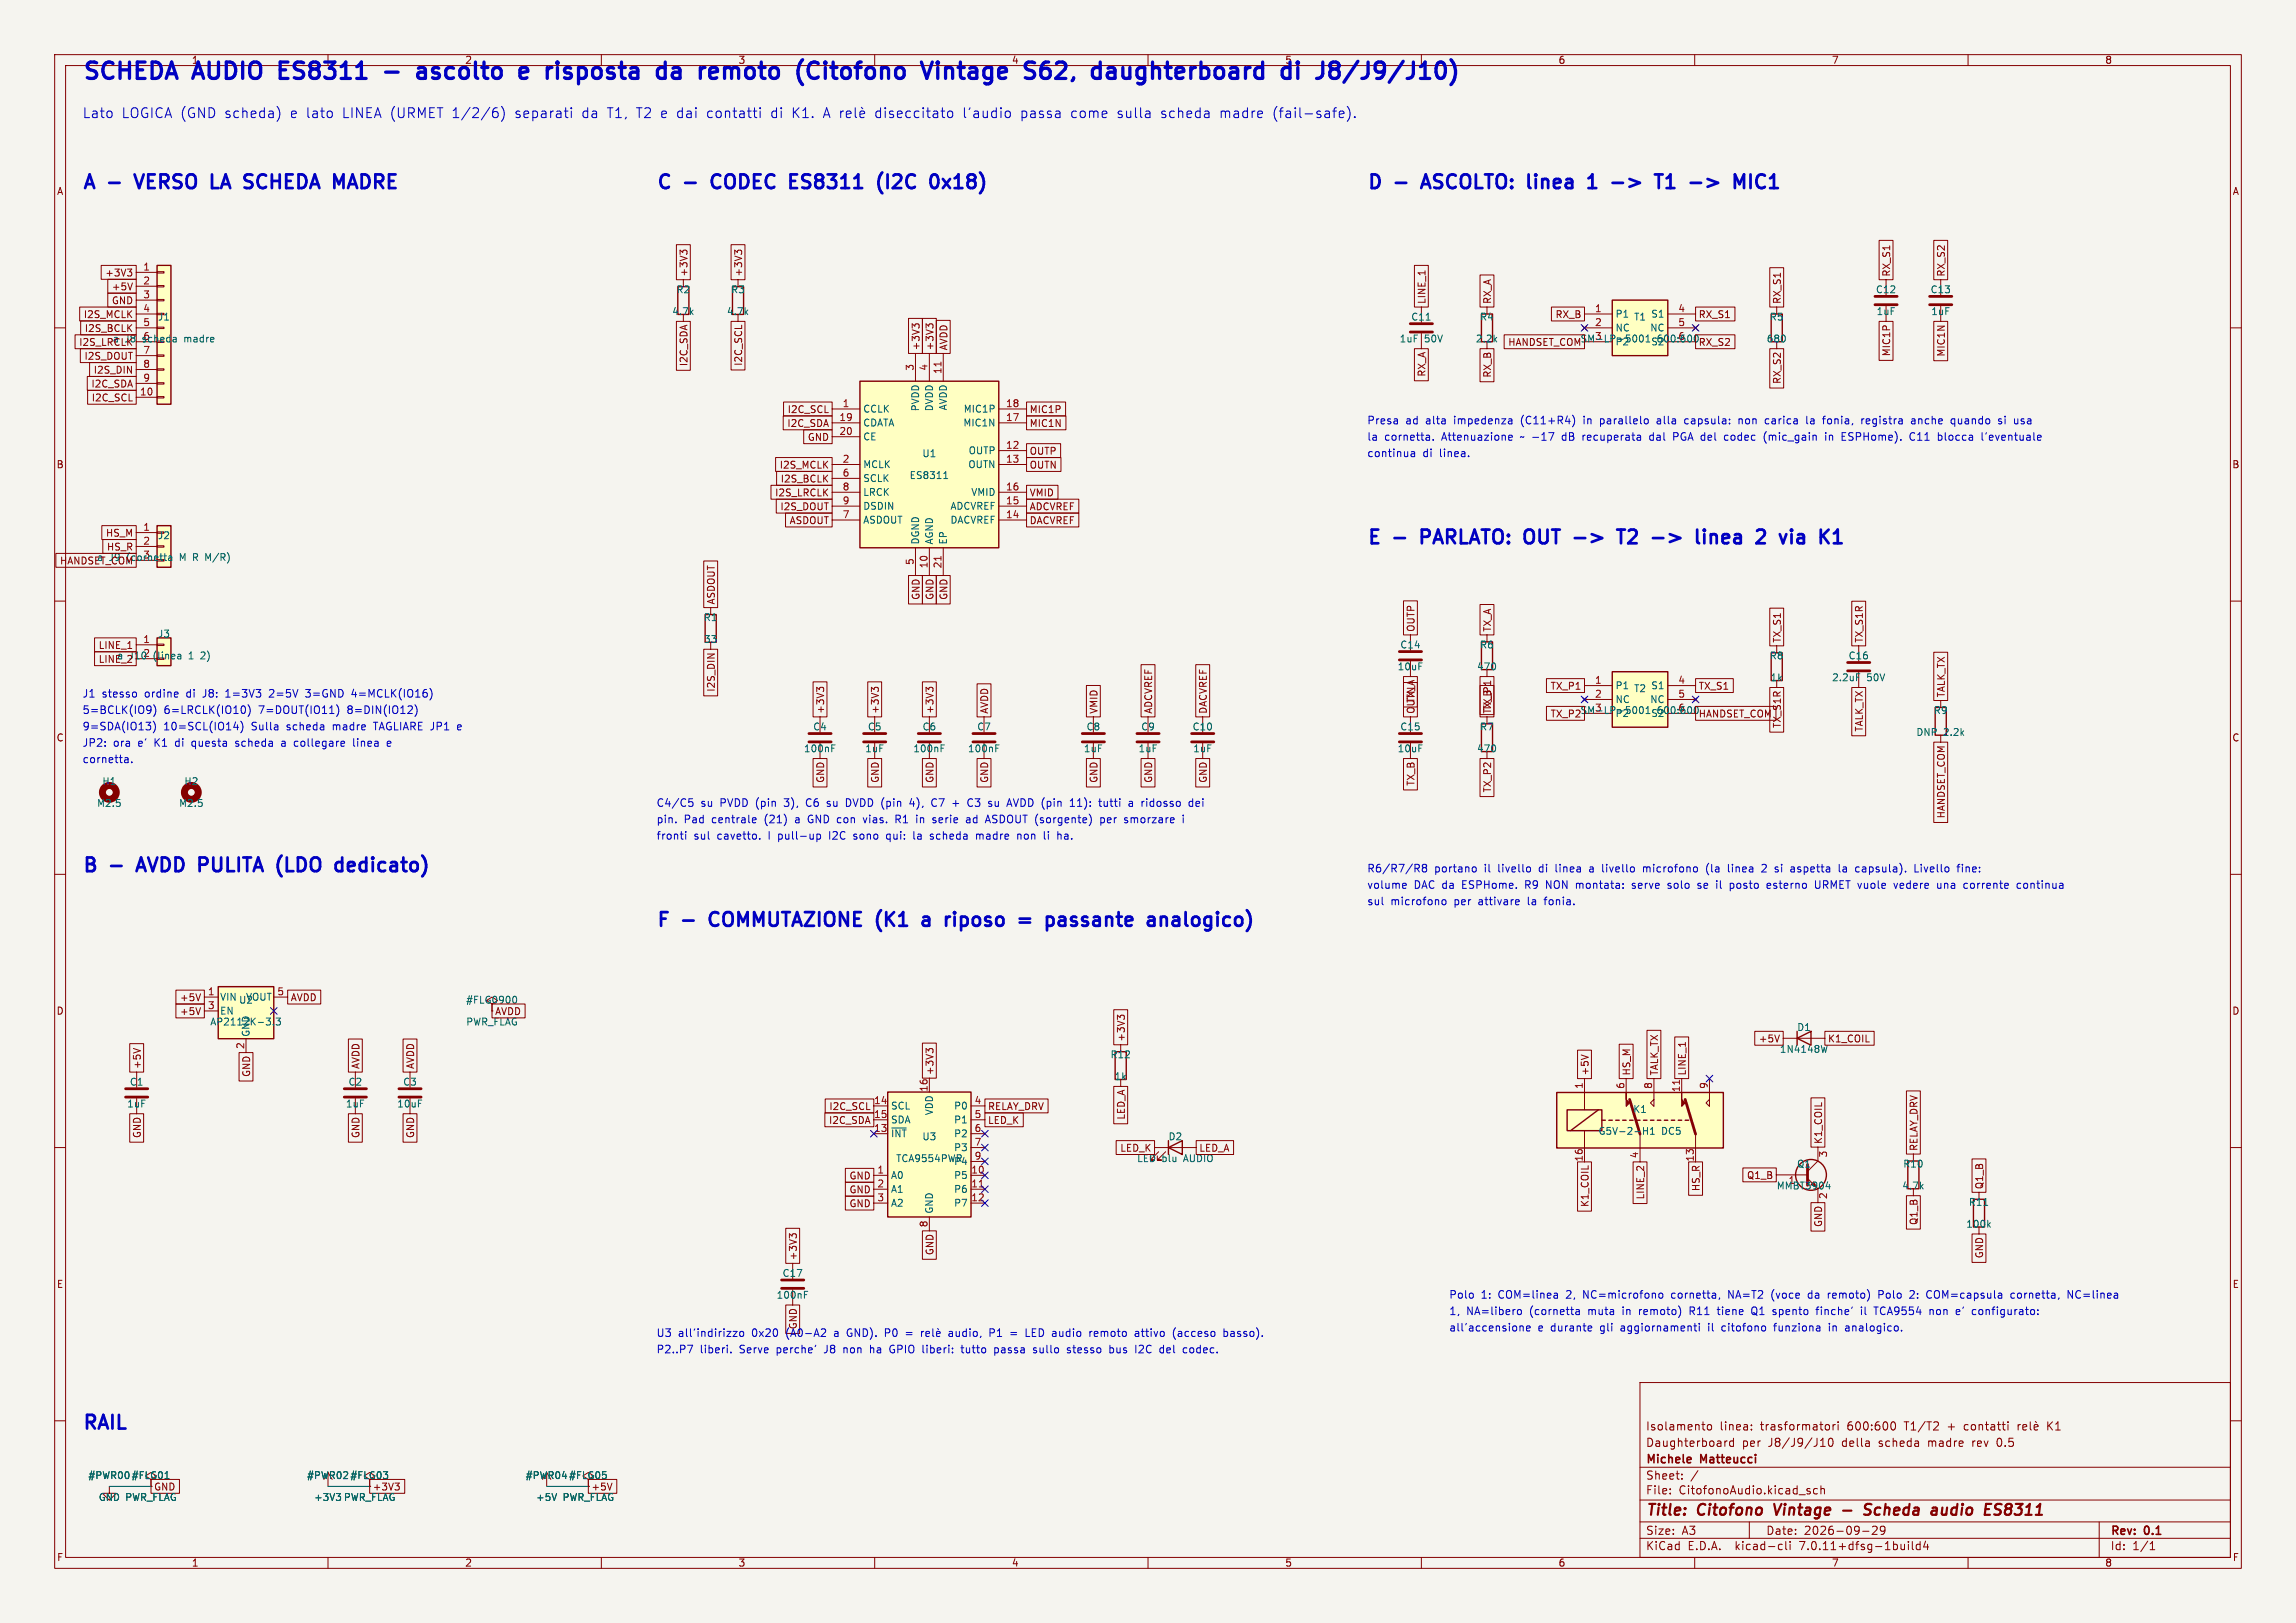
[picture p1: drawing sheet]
<svg xmlns="http://www.w3.org/2000/svg" width="420mm" height="297mm" viewBox="0 0 420 297" stroke-linecap="round" stroke-linejoin="round" font-family="sans-serif">
<defs><g id="words">
<g font-size="4.2" fill="#0000c2">
<text x="15" y="14.7">SCHEDA</text>
<text x="35.8" y="14.7">AUDIO</text>
<text x="52.5" y="14.7">ES8311</text>
<text x="80.2" y="14.7">ascolto</text>
<text x="100.1" y="14.7">e</text>
<text x="106.2" y="14.7">risposta</text>
<text x="127.7" y="14.7">da</text>
<text x="136.6" y="14.7">remoto</text>
<text x="155.7" y="14.7">(Citofono</text>
<text x="179.9" y="14.7">Vintage</text>
<text x="199.8" y="14.7">S62,</text>
<text x="213.3" y="14.7">daughterboard</text>
<text x="249.2" y="14.7">di</text>
<text x="256.8" y="14.7">J8/J9/J10)</text>
</g>
<g font-size="3.5" fill="#0000c2">
<text x="15" y="34.7">A</text>
<text x="20" y="34.7">-</text>
<text x="26" y="34.7">VERSO</text>
<text x="40.9" y="34.7">LA SCHEDA</text>
<text x="65.2" y="34.7">MADRE</text>
<text x="120" y="34.7">C</text>
<text x="125.4" y="34.7">-</text>
<text x="131.4" y="34.7">CODEC</text>
<text x="146.7" y="34.7">ES8311</text>
<text x="163.8" y="34.7">(I2C</text>
<text x="174.4" y="34.7">0x18)</text>
<text x="250" y="34.7">D</text>
<text x="255.4" y="34.7">-</text>
<text x="261.4" y="34.7">ASCOLTO: linea</text>
<text x="299" y="34.7">-&gt;</text>
<text x="315.3" y="34.7">-&gt;</text>
<text x="324.4" y="34.7">MIC1</text>
<text x="250" y="99.8">E</text>
<text x="255.2" y="99.8">-</text>
<text x="261.2" y="99.8">PARLATO: OUT</text>
<text x="291.1" y="99.8">-&gt;</text>
<text x="300.2" y="99.8">T2</text>
<text x="307.4" y="99.8">-&gt;</text>
<text x="316.5" y="99.8">linea</text>
<text x="328.6" y="99.8">2</text>
<text x="333.9" y="99.8">via</text>
<text x="15" y="159.7">B</text>
<text x="20.4" y="159.7">-</text>
<text x="26.4" y="159.7">AVDD PULITA</text>
<text x="53.9" y="159.7">(LDO</text>
<text x="65.6" y="159.7">dedicato)</text>
<text x="120" y="169.7">F</text>
<text x="125" y="169.7">-</text>
<text x="131" y="169.7">COMMUTAZIONE</text>
<text x="162.5" y="169.7">(K1</text>
<text x="172" y="169.7">a</text>
<text x="177.1" y="169.7">riposo</text>
<text x="191.6" y="169.7">=</text>
<text x="197.6" y="169.7">passante</text>
<text x="217.2" y="169.7">analogico)</text>
<text x="15" y="261.8">RAIL</text>
</g>
<g font-size="2.8" fill="#840000">
<text x="301" y="277.9">Title:</text>
<text x="310.6" y="277.9">Citofono</text>
<text x="325.4" y="277.9">Vintage</text>
<text x="343.5" y="277.9">Scheda</text>
<text x="356.6" y="277.9">audio</text>
<text x="367.1" y="277.9">ES8311</text>
</g>
<g font-size="2.5" fill="#0000c2">
<text x="15" y="21.8">Lato</text>
<text x="22.2" y="21.8">LOGICA (GND scheda)</text>
<text x="53.3" y="21.8">e lato</text>
<text x="63" y="21.8">LINEA (URMET 1/2/6)</text>
<text x="94.8" y="21.8">separati</text>
<text x="107.2" y="21.8">da</text>
<text x="111.9" y="21.8">T1,</text>
<text x="117.3" y="21.8">T2 e dai</text>
<text x="130.5" y="21.8">contatti</text>
<text x="142.3" y="21.8">di</text>
<text x="146.3" y="21.8">K1.</text>
<text x="161.7" y="21.8">diseccitato</text>
<text x="177.9" y="21.8">l'audio</text>
<text x="188.6" y="21.8">passa</text>
<text x="197.8" y="21.8">come</text>
<text x="206.4" y="21.8">sulla</text>
<text x="214.5" y="21.8">scheda</text>
<text x="225.4" y="21.8">madre</text>
<text x="235.2" y="21.8">(fail-safe).</text>
</g>
<g font-size="2.1" fill="#840000">
<text x="301" y="262">Isolamento</text>
<text x="314.6" y="262">linea:</text>
<text x="322.1" y="262">trasformatori</text>
<text x="338.1" y="262">600:600</text>
<text x="348.7" y="262">T1/T2</text>
<text x="356.7" y="262">+</text>
<text x="359.9" y="262">contatti</text>
<text x="375.4" y="262">K1</text>
<text x="301" y="268.2">Michele</text>
<text x="301" y="265">Daughterboard</text>
<text x="311.2" y="268.2">Matteucci</text>
<text x="318.6" y="265">per</text>
<text x="323.5" y="265">J8/J9/J10</text>
<text x="337.1" y="265">della</text>
<text x="344" y="265">scheda</text>
<text x="353.1" y="265">madre</text>
<text x="361.4" y="265">rev</text>
<text x="366" y="265">0.5</text>
<text x="301" y="273.7">File:</text>
<text x="301" y="271">Sheet:</text>
<text x="307.1" y="273.7">CitofonoAudio.kicad_sch</text>
<text x="301" y="281.1">Size:</text>
<text x="307.6" y="281.1">A3</text>
<text x="323" y="281.1">Date:</text>
<text x="330" y="281.1">2026-09-29</text>
<text x="386" y="281.3">Rev:</text>
<text x="392.4" y="281.3">0.1</text>
<text x="301" y="283.9">KiCad</text>
<text x="308.7" y="283.9">E.D.A.</text>
<text x="317.6" y="283.9">kicad-cli</text>
<text x="329.5" y="283.9">7.0.11+dfsg-1build4</text>
<text x="386" y="283.9">Id:</text>
<text x="390.1" y="283.9">1/1</text>
</g>
<g font-size="1.9" fill="#0000c2">
<text x="250" y="77.7">Presa</text>
<text x="257.1" y="77.7">ad</text>
<text x="260.9" y="77.7">alta</text>
<text x="266.2" y="77.7">impedenza</text>
<text x="278.6" y="77.7">(C11+R4)</text>
<text x="290.2" y="77.7">in</text>
<text x="293.4" y="77.7">parallelo</text>
<text x="304" y="77.7">alla</text>
<text x="309.2" y="77.7">capsula:</text>
<text x="319.3" y="77.7">non</text>
<text x="324.3" y="77.7">carica</text>
<text x="332" y="77.7">la</text>
<text x="335.3" y="77.7">fonia,</text>
<text x="342.4" y="77.7">registra</text>
<text x="351.7" y="77.7">anche</text>
<text x="359.2" y="77.7">quando</text>
<text x="368" y="77.7">si</text>
<text x="371.1" y="77.7">usa</text>
<text x="250" y="80.7">la</text>
<text x="250" y="83.7">continua</text>
<text x="253.2" y="80.7">cornetta.</text>
<text x="260.2" y="83.7">di</text>
<text x="263.4" y="83.7">linea.</text>
<text x="263.8" y="80.7">Attenuazione</text>
<text x="278.4" y="80.7">~ -17</text>
<text x="286.3" y="80.7">dB</text>
<text x="290.2" y="80.7">recuperata</text>
<text x="302.6" y="80.7">dal</text>
<text x="307.2" y="80.7">PGA del</text>
<text x="316.8" y="80.7">codec</text>
<text x="324.2" y="80.7">(mic_gain</text>
<text x="335.7" y="80.7">in</text>
<text x="338.8" y="80.7">ESPHome).</text>
<text x="351.5" y="80.7">C11</text>
<text x="356.8" y="80.7">blocca</text>
<text x="365" y="80.7">l'eventuale</text>
<text x="15" y="130.8">5=BCLK(IO9)</text>
<text x="15" y="127.8">J1</text>
<text x="18.6" y="127.8">stesso</text>
<text x="26.6" y="127.8">ordine</text>
<text x="30" y="130.8">6=LRCLK(IO10)</text>
<text x="34.3" y="127.8">di</text>
<text x="37.5" y="127.8">J8:</text>
<text x="41.8" y="127.8">1=3V3</text>
<text x="47.4" y="130.8">7=DOUT(IO11)</text>
<text x="50" y="127.8">2=5V</text>
<text x="56.8" y="127.8">3=GND</text>
<text x="63.8" y="130.8">8=DIN(IO12)</text>
<text x="65.4" y="127.8">4=MCLK(IO16)</text>
<text x="15" y="136.8">JP2:</text>
<text x="15" y="133.8">9=SDA(IO13)</text>
<text x="20.7" y="136.8">ora</text>
<text x="25.4" y="136.8">e'</text>
<text x="28.5" y="136.8">K1</text>
<text x="29.9" y="133.8">10=SCL(IO14)</text>
<text x="32.4" y="136.8">di</text>
<text x="35.6" y="136.8">questa</text>
<text x="43.8" y="136.8">scheda</text>
<text x="46.1" y="133.8">Sulla</text>
<text x="52.4" y="136.8">a</text>
<text x="52.7" y="133.8">scheda</text>
<text x="54.9" y="136.8">collegare</text>
<text x="61.2" y="133.8">madre</text>
<text x="65.9" y="136.8">linea</text>
<text x="69" y="133.8">TAGLIARE JP1</text>
<text x="84.6" y="133.8">e</text>
<text x="15" y="139.8">cornetta.</text>
<text x="120" y="147.8">C4/C5</text>
<text x="128.2" y="147.8">su</text>
<text x="131.8" y="147.8">PVDD (pin</text>
<text x="143.8" y="147.8">3),</text>
<text x="148" y="147.8">C6</text>
<text x="152" y="147.8">su</text>
<text x="155.6" y="147.8">DVDD (pin</text>
<text x="167.7" y="147.8">4),</text>
<text x="171.8" y="147.8">C7</text>
<text x="175.8" y="147.8">+</text>
<text x="178.8" y="147.8">C3</text>
<text x="182.8" y="147.8">su</text>
<text x="186.4" y="147.8">AVDD (pin</text>
<text x="198.2" y="147.8">11):</text>
<text x="203.7" y="147.8">tutti</text>
<text x="209.3" y="147.8">a</text>
<text x="211.8" y="147.8">ridosso</text>
<text x="120" y="153.8">fronti</text>
<text x="120" y="150.8">pin.</text>
<text x="125.1" y="150.8">Pad</text>
<text x="126.9" y="153.8">sul</text>
<text x="130.3" y="150.8">centrale</text>
<text x="131.3" y="153.8">cavetto.</text>
<text x="140.1" y="150.8">(21)</text>
<text x="140.8" y="153.8">I</text>
<text x="142.7" y="153.8">pull-up</text>
<text x="145.8" y="150.8">a</text>
<text x="148.4" y="150.8">GND con</text>
<text x="152.2" y="153.8">I2C</text>
<text x="156.9" y="153.8">sono</text>
<text x="158.8" y="150.8">vias.</text>
<text x="163" y="153.8">qui:</text>
<text x="164.9" y="150.8">R1</text>
<text x="168.2" y="153.8">la</text>
<text x="168.9" y="150.8">in</text>
<text x="171.4" y="153.8">scheda</text>
<text x="172" y="150.8">serie</text>
<text x="178.3" y="150.8">ad</text>
<text x="180" y="153.8">madre</text>
<text x="182.1" y="150.8">ASDOUT (sorgente)</text>
<text x="187.7" y="153.8">non</text>
<text x="192.7" y="153.8">li</text>
<text x="195.4" y="153.8">ha.</text>
<text x="203.4" y="150.8">per</text>
<text x="208" y="150.8">smorzare</text>
<text x="250" y="159.7">R6/R7/R8</text>
<text x="262.4" y="159.7">portano</text>
<text x="271.6" y="159.7">il</text>
<text x="274.3" y="159.7">livello</text>
<text x="281.9" y="159.7">di</text>
<text x="285.1" y="159.7">linea</text>
<text x="291.5" y="159.7">a</text>
<text x="294" y="159.7">livello</text>
<text x="301.6" y="159.7">microfono</text>
<text x="313.3" y="159.7">(la</text>
<text x="317.5" y="159.7">linea</text>
<text x="323.9" y="159.7">2</text>
<text x="326.5" y="159.7">si</text>
<text x="329.5" y="159.7">aspetta</text>
<text x="338.5" y="159.7">la</text>
<text x="341.7" y="159.7">capsula).</text>
<text x="352.7" y="159.7">Livello</text>
<text x="360.7" y="159.7">fine:</text>
<text x="250" y="162.7">volume</text>
<text x="250" y="165.7">sul</text>
<text x="254.4" y="165.7">microfono</text>
<text x="258.6" y="162.7">DAC da</text>
<text x="266.1" y="165.7">per</text>
<text x="267.7" y="162.7">ESPHome.</text>
<text x="270.7" y="165.7">attivare</text>
<text x="279.4" y="162.7">R9</text>
<text x="279.8" y="165.7">la</text>
<text x="283.1" y="165.7">fonia.</text>
<text x="283.4" y="162.7">NON montata:</text>
<text x="299.4" y="162.7">serve</text>
<text x="306.2" y="162.7">solo</text>
<text x="311.8" y="162.7">se</text>
<text x="315.4" y="162.7">il</text>
<text x="318" y="162.7">posto</text>
<text x="325" y="162.7">esterno</text>
<text x="334" y="162.7">URMET vuole</text>
<text x="348.8" y="162.7">vedere</text>
<text x="356.8" y="162.7">una</text>
<text x="361.9" y="162.7">corrente</text>
<text x="371.8" y="162.7">continua</text>
<text x="265" y="237.8">Polo</text>
<text x="270.9" y="237.8">1:</text>
<text x="274.2" y="237.8">COM=linea</text>
<text x="286.7" y="237.8">2,</text>
<text x="290" y="237.8">NC=microfono</text>
<text x="306.3" y="237.8">cornetta,</text>
<text x="316.9" y="237.8">NA=T2</text>
<text x="324.9" y="237.8">(voce</text>
<text x="331.8" y="237.8">da</text>
<text x="335.6" y="237.8">remoto)</text>
<text x="345" y="237.8">Polo</text>
<text x="350.9" y="237.8">2:</text>
<text x="354.2" y="237.8">COM=capsula</text>
<text x="369.8" y="237.8">cornetta,</text>
<text x="380.3" y="237.8">NC=linea</text>
<text x="120" y="244.8">U3</text>
<text x="124" y="244.8">all'indirizzo</text>
<text x="137.6" y="244.8">0x20</text>
<text x="144" y="244.8">(A0-A2</text>
<text x="153" y="244.8">a</text>
<text x="155.5" y="244.8">GND).</text>
<text x="162.6" y="244.8">P0</text>
<text x="174.8" y="244.8">audio,</text>
<text x="182.4" y="244.8">P1</text>
<text x="189.4" y="244.8">LED audio</text>
<text x="201.4" y="244.8">remoto</text>
<text x="209.9" y="244.8">attivo</text>
<text x="217" y="244.8">(acceso</text>
<text x="226.5" y="244.8">basso).</text>
<text x="265" y="243.8">all'accensione</text>
<text x="265" y="240.8">1,</text>
<text x="268.2" y="240.8">NA=libero</text>
<text x="279.9" y="240.8">(cornetta</text>
<text x="281.3" y="243.8">e durante</text>
<text x="290.7" y="240.8">muta</text>
<text x="292.9" y="243.8">gli</text>
<text x="296.8" y="243.8">aggiornamenti</text>
<text x="297.2" y="240.8">in</text>
<text x="300.4" y="240.8">remoto)</text>
<text x="309.8" y="240.8">R11</text>
<text x="313" y="243.8">il</text>
<text x="315.1" y="240.8">tiene</text>
<text x="315.7" y="243.8">citofono</text>
<text x="321.5" y="240.8">Q1</text>
<text x="325.4" y="243.8">funziona</text>
<text x="325.5" y="240.8">spento</text>
<text x="333.7" y="240.8">finche'</text>
<text x="335.6" y="243.8">in</text>
<text x="338.8" y="243.8">analogico.</text>
<text x="344.7" y="240.8">TCA9554</text>
<text x="354.9" y="240.8">non</text>
<text x="359.9" y="240.8">e'</text>
<text x="363.1" y="240.8">configurato:</text>
<text x="120" y="247.8">P2..P7</text>
<text x="128" y="247.8">liberi.</text>
<text x="135.4" y="247.8">Serve</text>
<text x="142.3" y="247.8">perche'</text>
<text x="151.2" y="247.8">J8</text>
<text x="154.8" y="247.8">non</text>
<text x="159.9" y="247.8">ha</text>
<text x="163.6" y="247.8">GPIO liberi:</text>
<text x="177.1" y="247.8">tutto</text>
<text x="183.3" y="247.8">passa</text>
<text x="190.6" y="247.8">sullo</text>
<text x="197" y="247.8">stesso</text>
<text x="204.9" y="247.8">bus</text>
<text x="209.8" y="247.8">I2C</text>
<text x="214.5" y="247.8">del</text>
<text x="218.9" y="247.8">codec.</text>
</g>
<g font-size="1.8" fill="#840000">
<text x="35" y="11.9">1</text>
<text x="185" y="11.9">4</text>
<text x="285" y="11.9">6</text>
<text x="335" y="11.9">7</text>
<text x="385" y="11.9">8</text>
<text x="10.3" y="35.9">A</text>
<text x="408.3" y="35.9">A</text>
<text x="19.2" y="50.8">+3V3</text>
<text x="20.4" y="53.3">+5V</text>
<text x="126" y="50.7" transform="rotate(-90 126 50.7)">+3V3</text>
<text x="136" y="50.7" transform="rotate(-90 136 50.7)">+3V3</text>
<text x="346" y="50.7" transform="rotate(-90 346 50.7)">RX_S1</text>
<text x="356" y="50.7" transform="rotate(-90 356 50.7)">RX_S2</text>
<text x="15.2" y="58.4">I2S_MCLK</text>
<text x="20.4" y="55.9">GND</text>
<text x="261" y="55.7" transform="rotate(-90 261 55.7)">LINE_1</text>
<text x="273" y="55.7" transform="rotate(-90 273 55.7)">RX_A</text>
<text x="284.4" y="58.4">RX_B</text>
<text x="310.6" y="58.4">RX_S1</text>
<text x="326" y="55.7" transform="rotate(-90 326 55.7)">RX_S1</text>
<text x="14.4" y="63.5">I2S_LRCLK</text>
<text x="15.4" y="61">I2S_BCLK</text>
<text x="20.5" y="62.9">a</text>
<text x="22.8" y="62.9">J8</text>
<text x="168.4" y="64.2" transform="rotate(-90 168.4 64.2)">+3V3</text>
<text x="171" y="64.2" transform="rotate(-90 171 64.2)">+3V3</text>
<text x="173.5" y="64.2" transform="rotate(-90 173.5 64.2)">AVDD</text>
<text x="275.8" y="63.5">HANDSET_COM</text>
<text x="289" y="62.9">SM-LP-5001</text>
<text x="310.6" y="63.5">RX_S2</text>
<text x="346" y="65.3" transform="rotate(-90 346 65.3)">MIC1P</text>
<text x="356" y="65.4" transform="rotate(-90 356 65.4)">MIC1N</text>
<text x="15.4" y="66">I2S_DOUT</text>
<text x="16.6" y="71.1">I2C_SDA</text>
<text x="17" y="68.6">I2S_DIN</text>
<text x="126" y="67.1" transform="rotate(-90 126 67.1)">I2C_SDA</text>
<text x="136" y="67" transform="rotate(-90 136 67)">I2C_SCL</text>
<text x="261" y="69" transform="rotate(-90 261 69)">RX_A</text>
<text x="273" y="69.2" transform="rotate(-90 273 69.2)">RX_B</text>
<text x="326" y="70.4" transform="rotate(-90 326 70.4)">RX_S2</text>
<text x="16.7" y="73.7">I2C_SCL</text>
<text x="144" y="75.8">I2C_SCL</text>
<text x="188.3" y="75.8">MIC1P</text>
<text x="143.9" y="78.3">I2C_SDA</text>
<text x="147.7" y="80.9">GND</text>
<text x="188.3" y="78.3">MIC1N</text>
<text x="188.3" y="83.4">OUTP</text>
<text x="10.3" y="85.9">B</text>
<text x="142.5" y="86">I2S_MCLK</text>
<text x="142.7" y="88.5">I2S_BCLK</text>
<text x="188.3" y="86">OUTN</text>
<text x="408.2" y="85.9">B</text>
<text x="141.7" y="91">I2S_LRCLK</text>
<text x="142.7" y="93.6">I2S_DOUT</text>
<text x="188.3" y="91">VMID</text>
<text x="188.3" y="93.6">ADCVREF</text>
<text x="19.3" y="98.4">HS_M</text>
<text x="19.5" y="101">HS_R</text>
<text x="144.3" y="96.1">ASDOUT</text>
<text x="188.3" y="96.1">DACVREF</text>
<text x="10.9" y="103.5">HANDSET_COM</text>
<text x="17.7" y="102.9">a</text>
<text x="20" y="102.9">J9</text>
<text x="23.3" y="102.9">(cornetta</text>
<text x="131" y="110.7" transform="rotate(-90 131 110.7)">ASDOUT</text>
<text x="168.4" y="109.9" transform="rotate(-90 168.4 109.9)">GND</text>
<text x="171" y="109.9" transform="rotate(-90 171 109.9)">GND</text>
<text x="173.5" y="109.9" transform="rotate(-90 173.5 109.9)">GND</text>
<text x="18" y="119">LINE_1</text>
<text x="259" y="115.7" transform="rotate(-90 259 115.7)">OUTP</text>
<text x="273" y="115.7" transform="rotate(-90 273 115.7)">TX_A</text>
<text x="326" y="117.7" transform="rotate(-90 326 117.7)">TX_S1</text>
<text x="341" y="117.7" transform="rotate(-90 341 117.7)">TX_S1R</text>
<text x="18" y="121.5">LINE_2</text>
<text x="21.3" y="120.9">a</text>
<text x="23.6" y="120.9">J10</text>
<text x="131" y="126.7" transform="rotate(-90 131 126.7)">I2S_DIN</text>
<text x="151" y="130.7" transform="rotate(-90 151 130.7)">+3V3</text>
<text x="161" y="130.7" transform="rotate(-90 161 130.7)">+3V3</text>
<text x="171" y="130.7" transform="rotate(-90 171 130.7)">+3V3</text>
<text x="181" y="130.7" transform="rotate(-90 181 130.7)">AVDD</text>
<text x="201" y="130.7" transform="rotate(-90 201 130.7)">VMID</text>
<text x="211" y="130.7" transform="rotate(-90 211 130.7)">ADCVREF</text>
<text x="221" y="130.7" transform="rotate(-90 221 130.7)">DACVREF</text>
<text x="259" y="130.7" transform="rotate(-90 259 130.7)">OUTN</text>
<text x="259" y="128.7" transform="rotate(-90 259 128.7)">TX_A</text>
<text x="273" y="130.7" transform="rotate(-90 273 130.7)">TX_B</text>
<text x="273" y="130.1" transform="rotate(-90 273 130.1)">TX_P1</text>
<text x="283.5" y="126.4">TX_P1</text>
<text x="283.5" y="131.5">TX_P2</text>
<text x="310.6" y="126.4">TX_S1</text>
<text x="310.6" y="131.5">HANDSET_COM</text>
<text x="356" y="127.7" transform="rotate(-90 356 127.7)">TALK_TX</text>
<text x="10.3" y="135.9">C</text>
<text x="326" y="133.3" transform="rotate(-90 326 133.3)">TX_S1R</text>
<text x="341" y="134" transform="rotate(-90 341 134)">TALK_TX</text>
<text x="408.2" y="135.9">C</text>
<text x="151" y="143.4" transform="rotate(-90 151 143.4)">GND</text>
<text x="161" y="143.4" transform="rotate(-90 161 143.4)">GND</text>
<text x="171" y="143.4" transform="rotate(-90 171 143.4)">GND</text>
<text x="181" y="143.4" transform="rotate(-90 181 143.4)">GND</text>
<text x="201" y="143.4" transform="rotate(-90 201 143.4)">GND</text>
<text x="211" y="143.4" transform="rotate(-90 211 143.4)">GND</text>
<text x="221" y="143.4" transform="rotate(-90 221 143.4)">GND</text>
<text x="259" y="143.9" transform="rotate(-90 259 143.9)">TX_B</text>
<text x="273" y="145.1" transform="rotate(-90 273 145.1)">TX_P2</text>
<text x="356" y="149.9" transform="rotate(-90 356 149.9)">HANDSET_COM</text>
<text x="10.3" y="185.9">D</text>
<text x="32.8" y="183.4">+5V</text>
<text x="32.8" y="186">+5V</text>
<text x="53.1" y="183.4">AVDD</text>
<text x="90.5" y="186">AVDD</text>
<text x="408.2" y="185.9">D</text>
<text x="206" y="190.7" transform="rotate(-90 206 190.7)">+3V3</text>
<text x="321.6" y="191">+5V</text>
<text x="334.3" y="191">K1_COIL</text>
<text x="26" y="195.7" transform="rotate(-90 26 195.7)">+5V</text>
<text x="46" y="197.2" transform="rotate(-90 46 197.2)">GND</text>
<text x="66" y="195.7" transform="rotate(-90 66 195.7)">AVDD</text>
<text x="76" y="195.7" transform="rotate(-90 76 195.7)">AVDD</text>
<text x="171" y="196.8" transform="rotate(-90 171 196.8)">+3V3</text>
<text x="290.8" y="196.9" transform="rotate(-90 290.8 196.9)">+5V</text>
<text x="298.4" y="196.9" transform="rotate(-90 298.4 196.9)">HS_M</text>
<text x="303.5" y="196.9" transform="rotate(-90 303.5 196.9)">TALK_TX</text>
<text x="308.6" y="196.9" transform="rotate(-90 308.6 196.9)">LINE_1</text>
<text x="151.6" y="203.3">I2C_SCL</text>
<text x="180.6" y="203.3">RELAY_DRV</text>
<text x="26" y="208.4" transform="rotate(-90 26 208.4)">GND</text>
<text x="66" y="208.4" transform="rotate(-90 66 208.4)">GND</text>
<text x="76" y="208.4" transform="rotate(-90 76 208.4)">GND</text>
<text x="151.5" y="205.9">I2C_SDA</text>
<text x="180.6" y="205.9">LED_K</text>
<text x="206" y="205" transform="rotate(-90 206 205)">LED_A</text>
<text x="333.5" y="209.4" transform="rotate(-90 333.5 209.4)">K1_COIL</text>
<text x="204.8" y="211">LED_K</text>
<text x="219.3" y="211">LED_A</text>
<text x="319.5" y="216">Q1_B</text>
<text x="351" y="210.7" transform="rotate(-90 351 210.7)">RELAY_DRV</text>
<text x="155.3" y="221.1">GND</text>
<text x="155.3" y="216">GND</text>
<text x="155.3" y="218.6">GND</text>
<text x="290.8" y="221" transform="rotate(-90 290.8 221)">K1_COIL</text>
<text x="301" y="219.6" transform="rotate(-90 301 219.6)">LINE_2</text>
<text x="311.1" y="218.1" transform="rotate(-90 311.1 218.1)">HS_R</text>
<text x="363" y="217.7" transform="rotate(-90 363 217.7)">Q1_B</text>
<text x="333.5" y="224.6" transform="rotate(-90 333.5 224.6)">GND</text>
<text x="351" y="224.3" transform="rotate(-90 351 224.3)">Q1_B</text>
<text x="146" y="230.7" transform="rotate(-90 146 230.7)">+3V3</text>
<text x="171" y="229.8" transform="rotate(-90 171 229.8)">GND</text>
<text x="363" y="230.4" transform="rotate(-90 363 230.4)">GND</text>
<text x="10.3" y="235.9">E</text>
<text x="408.3" y="235.9">E</text>
<text x="28.1" y="273">GND</text>
<text x="68.1" y="273">+3V3</text>
<text x="108.1" y="273">+5V</text>
<text x="10.3" y="285.9">F</text>
<text x="35" y="286.9">1</text>
<text x="85" y="286.9">2</text>
<text x="135" y="286.9">3</text>
<text x="185" y="286.9">4</text>
<text x="235" y="286.9">5</text>
<text x="285" y="286.9">6</text>
<text x="335" y="286.9">7</text>
<text x="385" y="286.9">8</text>
<text x="408.3" y="285.9">F</text>
</g>
<g font-size="1.8" fill="#0000c2">
<text x="85" y="11.9">2</text>
<text x="135" y="11.9">3</text>
<text x="235" y="11.9">5</text>
<text x="146" y="243.4" transform="rotate(-90 146 243.4)">GND</text>
</g>
<g font-size="1.8" fill="#a90000">
<text x="26.1" y="49.6">1</text>
<text x="26.1" y="52.1">2</text>
<text x="26.1" y="54.7">3</text>
<text x="26.1" y="57.2">4</text>
<text x="26.1" y="59.7">5</text>
<text x="291.7" y="57.2">1</text>
<text x="291.7" y="59.7">2</text>
<text x="306.9" y="57.2">4</text>
<text x="306.9" y="59.7">5</text>
<text x="26.1" y="64.8">7</text>
<text x="26.1" y="67.4">8</text>
<text x="26.1" y="69.9">9</text>
<text x="167.2" y="67.9" transform="rotate(-90 167.2 67.9)">3</text>
<text x="169.7" y="67.9" transform="rotate(-90 169.7 67.9)">4</text>
<text x="172.3" y="68.5" transform="rotate(-90 172.3 68.5)">11</text>
<text x="25.5" y="72.4">10</text>
<text x="153.4" y="77.1">19</text>
<text x="154.1" y="74.6">1</text>
<text x="183.9" y="77.1">17</text>
<text x="183.9" y="74.6">18</text>
<text x="153.4" y="79.7">20</text>
<text x="183.9" y="82.2">12</text>
<text x="154.1" y="84.7">2</text>
<text x="154.1" y="87.3">6</text>
<text x="154.1" y="89.8">8</text>
<text x="183.9" y="84.7">13</text>
<text x="183.9" y="89.8">16</text>
<text x="154.1" y="94.9">7</text>
<text x="154.1" y="92.4">9</text>
<text x="183.9" y="94.9">14</text>
<text x="183.9" y="92.4">15</text>
<text x="26.1" y="97.2">1</text>
<text x="26.1" y="99.7">2</text>
<text x="167.2" y="103.5" transform="rotate(-90 167.2 103.5)">5</text>
<text x="169.7" y="104.1" transform="rotate(-90 169.7 104.1)">10</text>
<text x="172.3" y="104.1" transform="rotate(-90 172.3 104.1)">21</text>
<text x="26.1" y="117.7">1</text>
<text x="291.7" y="125.2">1</text>
<text x="306.9" y="125.2">4</text>
<text x="291.7" y="127.7">2</text>
<text x="306.9" y="127.7">5</text>
<text x="37.9" y="182.2">1</text>
<text x="37.9" y="184.7">3</text>
<text x="50.6" y="182.2">5</text>
<text x="44.7" y="192.1" transform="rotate(-90 44.7 192.1)">2</text>
<text x="159.8" y="202.1">14</text>
<text x="169.7" y="199.9" transform="rotate(-90 169.7 199.9)">16</text>
<text x="178.2" y="202.1">4</text>
<text x="289.6" y="199.4" transform="rotate(-90 289.6 199.4)">1</text>
<text x="297.2" y="199.4" transform="rotate(-90 297.2 199.4)">6</text>
<text x="302.3" y="199.4" transform="rotate(-90 302.3 199.4)">8</text>
<text x="307.4" y="200" transform="rotate(-90 307.4 200)">11</text>
<text x="312.4" y="199.4" transform="rotate(-90 312.4 199.4)">9</text>
<text x="159.8" y="207.2">13</text>
<text x="159.8" y="204.7">15</text>
<text x="178.2" y="204.7">5</text>
<text x="178.2" y="207.2">6</text>
<text x="178.2" y="209.7">7</text>
<text x="160.4" y="214.8">1</text>
<text x="177.6" y="214.8">10</text>
<text x="178.2" y="212.3">9</text>
<text x="289.6" y="212.7" transform="rotate(-90 289.6 212.7)">16</text>
<text x="299.7" y="212.1" transform="rotate(-90 299.7 212.1)">4</text>
<text x="309.9" y="212.7" transform="rotate(-90 309.9 212.7)">13</text>
<text x="334.5" y="211.9" transform="rotate(-90 334.5 211.9)">3</text>
<text x="160.4" y="217.4">2</text>
<text x="160.4" y="219.9">3</text>
<text x="177.6" y="217.4">11</text>
<text x="177.6" y="219.9">12</text>
<text x="334.5" y="219.5" transform="rotate(-90 334.5 219.5)">2</text>
<text x="169.7" y="224.7" transform="rotate(-90 169.7 224.7)">8</text>
</g>
<g font-size="1.8" fill="#006464">
<text x="123.7" y="53.9">R2</text>
<text x="133.7" y="53.9">R3</text>
<text x="343.1" y="53.9">C12</text>
<text x="353.1" y="53.9">C13</text>
<text x="28.8" y="58.9">J1</text>
<text x="122.9" y="57.9">4.7k</text>
<text x="132.9" y="57.9">4.7k</text>
<text x="258.1" y="58.9">C11</text>
<text x="270.7" y="58.9">R4</text>
<text x="295.4" y="58.3">P1</text>
<text x="298.8" y="58.9">T1</text>
<text x="302" y="58.3">S1</text>
<text x="323.7" y="58.9">R5</text>
<text x="343.2" y="57.9">1uF</text>
<text x="353.2" y="57.9">1uF</text>
<text x="26.1" y="62.3">6</text>
<text x="26.2" y="62.9">scheda</text>
<text x="34" y="62.9">madre</text>
<text x="255.9" y="62.9">1uF</text>
<text x="260.6" y="62.9">50V</text>
<text x="269.9" y="62.9">2.2k</text>
<text x="291.7" y="62.3">3</text>
<text x="295.4" y="60.9">NC</text>
<text x="295.4" y="63.4">P2</text>
<text x="301.8" y="60.9">NC</text>
<text x="302" y="63.4">S2</text>
<text x="303.1" y="62.9">600:600</text>
<text x="306.9" y="62.3">6</text>
<text x="323.1" y="62.9">680</text>
<text x="157.8" y="75.7">CCLK</text>
<text x="168.3" y="75.4" transform="rotate(-90 168.3 75.4)">PVDD</text>
<text x="170.9" y="75.4" transform="rotate(-90 170.9 75.4)">DVDD</text>
<text x="173.4" y="75.2" transform="rotate(-90 173.4 75.2)">AVDD</text>
<text x="176.2" y="75.7">MIC1P</text>
<text x="157.8" y="78.2">CDATA</text>
<text x="157.8" y="80.8">CE</text>
<text x="168.6" y="83.9">U1</text>
<text x="176.1" y="78.2">MIC1N</text>
<text x="177.1" y="83.3">OUTP</text>
<text x="157.8" y="85.9">MCLK</text>
<text x="157.8" y="88.4">SCLK</text>
<text x="166.3" y="87.9">ES8311</text>
<text x="177" y="85.9">OUTN</text>
<text x="157.8" y="90.9">LRCK</text>
<text x="157.8" y="93.5">DSDIN</text>
<text x="173.8" y="93.5">ADCVREF</text>
<text x="177.6" y="90.9">VMID</text>
<text x="28.8" y="98.9">J2</text>
<text x="157.8" y="96">ASDOUT</text>
<text x="168.3" y="99.7" transform="rotate(-90 168.3 99.7)">DGND</text>
<text x="170.9" y="99.7" transform="rotate(-90 170.9 99.7)">AGND</text>
<text x="173.4" y="99.7" transform="rotate(-90 173.4 99.7)">EP</text>
<text x="173.8" y="96">DACVREF</text>
<text x="26.1" y="102.3">3</text>
<text x="33.2" y="102.9">M R M/R)</text>
<text x="128.7" y="113.9">R1</text>
<text x="28.8" y="116.9">J3</text>
<text x="128.7" y="117.9">33</text>
<text x="256.1" y="118.9">C14</text>
<text x="270.7" y="118.9">R6</text>
<text x="26.1" y="120.3">2</text>
<text x="28.2" y="120.9">(linea</text>
<text x="34.9" y="120.9">1</text>
<text x="37.2" y="120.9">2)</text>
<text x="255.6" y="122.9">10uF</text>
<text x="270.1" y="122.9">470</text>
<text x="323.7" y="120.9">R8</text>
<text x="323.8" y="124.9">1k</text>
<text x="335" y="124.9">2.2uF</text>
<text x="338.1" y="120.9">C16</text>
<text x="341.5" y="124.9">50V</text>
<text x="289" y="130.9">SM-LP-5001</text>
<text x="291.7" y="130.3">3</text>
<text x="295.4" y="126.3">P1</text>
<text x="295.4" y="128.9">NC</text>
<text x="295.4" y="131.4">P2</text>
<text x="298.8" y="126.9">T2</text>
<text x="301.8" y="128.9">NC</text>
<text x="302" y="126.3">S1</text>
<text x="302" y="131.4">S2</text>
<text x="303.1" y="130.9">600:600</text>
<text x="306.9" y="130.3">6</text>
<text x="353.7" y="130.9">R9</text>
<text x="147" y="137.9">100nF</text>
<text x="148.7" y="133.9">C4</text>
<text x="158.2" y="137.9">1uF</text>
<text x="158.7" y="133.9">C5</text>
<text x="167" y="137.9">100nF</text>
<text x="168.7" y="133.9">C6</text>
<text x="177" y="137.9">100nF</text>
<text x="178.7" y="133.9">C7</text>
<text x="198.2" y="137.9">1uF</text>
<text x="198.7" y="133.9">C8</text>
<text x="208.2" y="137.9">1uF</text>
<text x="208.7" y="133.9">C9</text>
<text x="218.1" y="133.9">C10</text>
<text x="218.2" y="137.9">1uF</text>
<text x="255.6" y="137.9">10uF</text>
<text x="256.1" y="133.9">C15</text>
<text x="270.1" y="137.9">470</text>
<text x="270.7" y="133.9">R7</text>
<text x="350.5" y="134.9">DNP</text>
<text x="355.5" y="134.9">2.2k</text>
<text x="18.6" y="143.9">H1</text>
<text x="33.6" y="143.9">H2</text>
<text x="17.7" y="147.9">M2.5</text>
<text x="32.7" y="147.9">M2.5</text>
<text x="40.2" y="183.3">VIN</text>
<text x="40.2" y="185.9">EN</text>
<text x="43.6" y="183.9">U2</text>
<text x="44.9" y="183.3">VOUT</text>
<text x="85.2" y="183.9">#FLG0900</text>
<text x="38.4" y="187.9">AP2112K-3.3</text>
<text x="45.9" y="189.8" transform="rotate(-90 45.9 189.8)">GND</text>
<text x="85.2" y="187.9">PWR_FLAG</text>
<text x="328.7" y="188.9">D1</text>
<text x="203.1" y="193.9">R12</text>
<text x="203.8" y="197.9">1k</text>
<text x="325.5" y="192.9">1N4148W</text>
<text x="23.2" y="202.9">1uF</text>
<text x="23.7" y="198.9">C1</text>
<text x="63.2" y="202.9">1uF</text>
<text x="63.7" y="198.9">C2</text>
<text x="72.6" y="202.9">10uF</text>
<text x="73.7" y="198.9">C3</text>
<text x="162.9" y="203.2">SCL</text>
<text x="174.4" y="203.2">P0</text>
<text x="298.7" y="203.9">K1</text>
<text x="162.9" y="208.3">~{INT}</text>
<text x="162.9" y="205.8">SDA</text>
<text x="168.6" y="208.9">U3</text>
<text x="170.9" y="204.2" transform="rotate(-90 170.9 204.2)">VDD</text>
<text x="174.4" y="205.8">P1</text>
<text x="174.4" y="208.3">P2</text>
<text x="213.7" y="208.9">D2</text>
<text x="292.3" y="207.9">G5V-2-H1</text>
<text x="303.9" y="207.9">DC5</text>
<text x="162.9" y="215.9">A0</text>
<text x="163.8" y="212.9">TCA9554PWR</text>
<text x="174.4" y="215.9">P5</text>
<text x="174.4" y="210.9">P3</text>
<text x="174.4" y="213.4">P4</text>
<text x="207.9" y="212.9">LED blu</text>
<text x="216.7" y="212.9">AUDIO</text>
<text x="328.6" y="213.9">Q1</text>
<text x="348.1" y="213.9">R10</text>
<text x="162.9" y="218.5">A1</text>
<text x="162.9" y="221">A2</text>
<text x="174.4" y="218.5">P6</text>
<text x="174.4" y="221">P7</text>
<text x="324.9" y="217.9">MMBT3904</text>
<text x="327.1" y="217">1</text>
<text x="347.9" y="217.9">4.7k</text>
<text x="360.1" y="220.9">R11</text>
<text x="170.9" y="222.2" transform="rotate(-90 170.9 222.2)">GND</text>
<text x="359.6" y="224.9">100k</text>
<text x="143.1" y="233.9">C17</text>
<text x="142" y="237.9">100nF</text>
<text x="16.1" y="270.9">#PWR00 #FLG01</text>
<text x="18" y="274.9">GND PWR_FLAG</text>
<text x="56.1" y="270.9">#PWR02 #FLG03</text>
<text x="57.4" y="274.9">+3V3</text>
<text x="62.8" y="274.9">PWR_FLAG</text>
<text x="96.1" y="270.9">#PWR04 #FLG05</text>
<text x="98" y="274.9">+5V</text>
<text x="102.8" y="274.9">PWR_FLAG</text>
</g>
</g></defs>
<path d="M0 0h420v297h-420z" fill="#f5f4ef" stroke="#f5f4ef" stroke-width=".18"/>
<g fill="none" stroke="#840000" stroke-width=".18">
<path d="M10 10h400v277h-400zM12 12h396v273h-396zM60 10v2M110 10v2M160 10v2M210 10v2M260 10v2M310 10v2M360 10v2M10 60h2M14.6 56.2h10.3v2.5h-10.3zM14.8 58.7h10.1v2.6h-10.1z"/>
<path d="M18.5 48.6h6.4v2.5h-6.4zM19.7 53.6h5.2v2.6h-5.2zM19.7 51.1h5.2v2.6h-5.2zM23.3 49.2h.8l-.4 .5M23.9 49.7l.2 .3v.3l-.2 .2M24.2 51.8l-.4 1.3M24.9 60h3.8M24.9 49.8h3.8M24.9 52.4h3.8M24.9 54.9h3.8M24.9 57.5h3.8M28.7 59.9h1.3v.2h-1.3z"/>
<path d="M28.7 54.8h1.3v.2h-1.3zM28.7 52.3h1.3v.2h-1.3zM28.7 49.7h1.3v.3h-1.3zM123.7 58.8h2.6v9h-2.6zM123.7 44.8h2.6v6.4h-2.6zM124.9 46.2l-.5-.4v.8M124.9 46l.2-.2h.3l.3 .2M125 51.2v1.3M125 57.5v1.3M133.7 58.8h2.6v8.9h-2.6zM133.7 44.8h2.6v6.4h-2.6zM134.9 46l.2-.2h.3l.3 .2"/>
<path d="M134.9 46.2l-.5-.4v.8M135 51.2v1.3M135 57.5v1.3M166.2 58.3h2.5v6.4h-2.5zM167.3 59.7l-.4-.4v.8M167.3 59.5l.3-.2h.3l.2 .2M168.7 58.3h2.6v6.4h-2.6zM169.9 59.7l-.5-.4v.8M169.9 59.5l.2-.2h.3l.3 .2M171.3 58.6h2.5v6.1h-2.5zM258.7 48.6h2.6v7.6h-2.6zM260 56.2v2.8"/>
<path d="M270.7 50.3h2.6v5.9h-2.6zM272 56.2v1.3M283.8 56.2h6v2.5h-6zM289.5 59.6l.7 .8M289.8 60h5.1M289.8 57.5h5.1M290.2 59.6l-.7 .8M305.1 60h5.1M305.1 57.5h5.1M309.8 59.6l.7 .8M310.2 56.2h7.2v2.5h-7.2zM310.5 59.6l-.7 .8"/>
<path d="M323.7 49h2.6v7.2h-2.6zM325 56.2v1.3M343.7 44h2.6v7.2h-2.6zM343.7 58.8h2.6v7.1h-2.6zM345 51.2v2.8M345 56v2.8M353.7 58.8h2.6v7.2h-2.6zM353.7 44h2.6v7.2h-2.6zM355 51.2v2.8M355 56v2.8M408 60h2M13.7 61.3h11.2v2.5h-11.2z"/>
<path d="M14.7 63.8h10.2v2.6h-10.2zM16 68.9h8.9v2.5h-8.9zM16 71.4h8.9v2.6h-8.9zM16.4 66.3h8.5v2.6h-8.5zM24.9 72.7h3.8M24.9 62.5h3.8M24.9 65.1h3.8M24.9 67.6h3.8M24.9 70.2h3.8M28.7 72.6h1.3v.2h-1.3zM28.7 70h1.3v.3h-1.3zM28.7 67.5h1.3v.2h-1.3z"/>
<path d="M28.7 65h1.3v.2h-1.3zM143.3 76.1h8.9v2.6h-8.9zM143.3 73.6h8.9v2.5h-8.9zM147 78.6h5.2v2.6h-5.2zM152.2 74.8h5.1M152.2 77.4h5.1M152.2 79.9h5.1M167.5 64.7v5.1M170 64.7v5.1M172.5 64.7v5.1M182.7 74.8h5.1M182.7 77.4h5.1"/>
<path d="M187.8 73.6h7.1v2.5h-7.1zM187.8 76.1h7.2v2.6h-7.2zM258.7 63.8h2.6v5.9h-2.6zM260 61v2.8M270.7 63.8h2.6v6.1h-2.6zM272 62.5v1.3M275.1 61.3h14.7v2.5h-14.7zM289.8 62.5h5.1M305.1 62.5h5.1M310.2 61.3h7.2v2.5h-7.2zM323.7 63.8h2.6v7.2h-2.6zM325 62.5v1.3"/>
<path d="M18.6 96.2h6.3v2.5h-6.3zM18.8 98.7h6.1v2.6h-6.1zM24.9 97.5h3.8M28.7 99.9h1.3v.2h-1.3zM141 88.8h11.2v2.6h-11.2zM141.9 83.7h10.3v2.6h-10.3zM142 91.3h10.2v2.6h-10.2zM142.1 86.3h10.1v2.5h-10.1zM143.7 93.9h8.5v2.5h-8.5zM152.2 85h5.1M152.2 95.2h5.1M152.2 92.6h5.1"/>
<path d="M152.2 90.1h5.1M152.2 87.5h5.1M182.7 82.5h5.1M182.7 85h5.1M182.7 95.2h5.1M182.7 92.6h5.1M182.7 90.1h5.1M187.8 93.9h9.5v2.5h-9.5zM187.8 81.2h6.2v2.5h-6.2zM187.8 83.7h6.3v2.6h-6.3zM187.8 88.8h5.7v2.6h-5.7zM187.8 91.3h9.5v2.6h-9.5z"/>
<path d="M10 110h2M10.2 101.3h14.7v2.5h-14.7zM17.3 116.7h7.6v2.6h-7.6zM17.3 119.3h7.6v2.5h-7.6zM24.9 100h3.8M24.9 102.5h3.8M24.9 118h3.8M28.7 117.9h1.3v.2h-1.3zM128.7 102.7h2.6v8.5h-2.6zM128.7 118.8h2.6v8.5h-2.6zM130 111.2v1.3M130 117.5v1.3"/>
<path d="M166.2 105.3h2.5v5.2h-2.5zM167.5 100.2v5.1M168.7 105.3h2.6v5.2h-2.6zM170 100.2v5.1M171.3 105.3h2.5v5.2h-2.5zM172.5 100.2v5.1M256.7 110h2.6v6.2h-2.6zM258 116.2v2.8M270.7 110.6h2.6v5.6h-2.6zM272 116.2v1.3M323.7 111.3h2.6v6.9h-2.6zM325 118.2v1.3"/>
<path d="M338.7 110h2.6v8.2h-2.6zM340 118.2v2.8M353.7 119.4h2.6v8.8h-2.6zM408 110h2M24.9 120.5h3.8M148.7 124.8h2.6v6.4h-2.6zM148.7 138.8h2.6v5.2h-2.6zM149.9 126.2l-.5-.4v.8M149.9 126l.2-.2h.3l.3 .2M150 131.2v2.8M150 136v2.8M158.7 138.8h2.6v5.2h-2.6z"/>
<path d="M158.7 124.8h2.6v6.4h-2.6zM159.9 126l.2-.2h.3l.3 .2M159.9 126.2l-.5-.4v.8M160 131.2v2.8M160 136v2.8M168.7 124.8h2.6v6.4h-2.6zM168.7 138.8h2.6v5.2h-2.6zM169.9 126.2l-.5-.4v.8M169.9 126l.2-.2h.3l.3 .2M170 131.2v2.8M170 136v2.8M178.7 125.1h2.6v6.1h-2.6z"/>
<path d="M178.7 138.8h2.6v5.2h-2.6zM180 131.2v2.8M180 136v2.8M198.7 125.4h2.6v5.8h-2.6zM198.7 138.8h2.6v5.2h-2.6zM200 131.2v2.8M200 136v2.8M208.7 121.6h2.6v9.6h-2.6zM208.7 138.8h2.6v5.2h-2.6zM210 131.2v2.8M210 136v2.8M218.7 138.8h2.6v5.2h-2.6z"/>
<path d="M218.7 121.6h2.6v9.6h-2.6zM220 131.2v2.8M220 136v2.8M256.7 123.8h2.6v5.6h-2.6zM256.7 138.8h2.6v5.8h-2.6zM256.7 124.9h2.6v6.3h-2.6zM258 121v2.8M258 131.2v2.8M258 136v2.8M270.7 123.8h2.6v7h-2.6zM270.7 125.4h2.6v5.8h-2.6zM270.7 138.8h2.6v7h-2.6z"/>
<path d="M272 122.5v1.3M272 131.2v1.3M272 137.5v1.3M282.9 124.2h6.9v2.5h-6.9zM282.9 129.3h6.9v2.5h-6.9zM289.5 127.6l.7 .8M289.8 125.5h5.1M289.8 128h5.1M289.8 130.5h5.1M290.2 127.6l-.7 .8M305.1 125.5h5.1M305.1 128h5.1"/>
<path d="M305.1 130.5h5.1M309.8 127.6l.7 .8M310.2 124.2h6.9v2.5h-6.9zM310.2 129.3h14.7v2.5h-14.7zM310.5 127.6l-.7 .8M323.7 125.8h2.6v8.2h-2.6zM325 124.5v1.3M338.7 125.8h2.6v8.8h-2.6zM340 123v2.8M353.7 135.8h2.6v14.7h-2.6zM355 128.2v1.3M355 134.5v1.3"/>
<path d="M10 160h2M408 160h2M23.7 191h2.6v5.2h-2.6zM24.4 191.9l1.3 .4M25 196.2v2.8M32.2 181.2h5.2v2.5h-5.2zM32.2 183.7h5.2v2.6h-5.2zM36.7 181.9l-.4 1.2M36.7 184.4l-.4 1.3M37.4 182.5h2.5M37.4 185h2.5M43.7 192.6h2.6v5.2h-2.6z"/>
<path d="M45 190.1v2.5M50.1 182.5h2.5M52.6 181.2h6.1v2.5h-6.1zM63.7 190.1h2.6v6.1h-2.6zM65 196.2v2.8M73.7 190.1h2.6v6.1h-2.6zM75 196.2v2.8M90 183.7l1-.6-1-.6-1 .6 1 .6v1.3M90 183.7h6.1v2.6h-6.1zM168.7 190.9h2.6v6.4h-2.6zM169.9 192.3l-.5-.4v.8M169.9 192.1l.2-.2h.3l.3 .2"/>
<path d="M170 197.3v2.5M203.7 184.8h2.6v6.4h-2.6zM203.7 198.8h2.6v6.8h-2.6zM204.9 186.2l-.5-.4v.8M204.9 186l.2-.2h.3l.3 .2M205 191.2v1.3M205 197.5v1.3M288.6 192.2h2.5v5.2h-2.5zM289.2 193.1l1.3 .4M289.8 197.4v5.7M296.2 191.1h2.5v6.3h-2.5zM297.5 197.4v2.5"/>
<path d="M301.3 188.5h2.5v8.9h-2.5zM302.5 197.4v5.1l-.6-.7 .6-.6M306.3 189.8h2.6v7.6h-2.6zM307.6 197.4v2.5M312.7 197.4v5.1l-.6-.7 .6-.6M321 188.7h5.2v2.6h-5.2zM325.5 189.4l-.4 1.3M326.2 190h7.6M333.8 188.7h9v2.6h-9zM348.7 199.6h2.6v11.6h-2.6zM10 210h2M23.7 203.8h2.6v5.2h-2.6z"/>
<path d="M25 201v2.8M63.7 203.8h2.6v5.2h-2.6zM65 201v2.8M73.7 203.8h2.6v5.2h-2.6zM75 201v2.8M150.9 203.6h8.9v2.6h-8.9zM150.9 201.1h8.9v2.6h-8.9zM154.6 218.9h5.2v2.5h-5.2zM154.6 213.8h5.2v2.6h-5.2zM154.6 216.3h5.2v2.6h-5.2zM159.8 215.1h2.6M159.8 217.6h2.6"/>
<path d="M159.8 207.5h2.6M159.8 202.4h2.6M159.8 204.9h2.6M177.6 210h2.6M177.6 215.1h2.6M177.6 217.6h2.6M177.6 207.5h2.6M177.6 202.4h2.6M177.6 204.9h2.6M177.6 212.5h2.6M180.2 201.1h11.5v2.6h-11.5zM180.2 203.6h7v2.6h-7z"/>
<path d="M204.2 208.7h7v2.6h-7zM211.2 210h7.6M212 210.8l-1.6 1.5h.8h-.8v-.8M213.2 210.8l-1.5 1.5h.8h-.8v-.8M218.8 208.7h6.8v2.6h-6.8zM288.6 212.6h2.5v9h-2.5zM289.8 206.9v5.7M298.7 212.6h2.6v7.6h-2.6zM300 207.5v5.1M308.9 212.6h2.5v6.1h-2.5zM310.2 207.5v5.1M318.8 213.7h6.1v2.6h-6.1z"/>
<path d="M324.9 215h5.7M330.6 215.6l1.9 1.9v2.6M331.3 200.9h2.5v9h-2.5zM332.5 209.9v2.6l-1.9 1.9M348.7 218.8h2.6v6.1h-2.6zM350 211.2v1.3M350 217.5v1.3M360.7 212.1h2.6v6.1h-2.6zM362 218.2v1.3M408 210h2M143.7 224.8h2.6v6.4h-2.6zM143.7 238.8h2.6v5.2h-2.6z"/>
<path d="M144.9 226.2l-.5-.4v.8M144.9 226l.2-.2h.3l.3 .2M145 231.2v2.8M145 236v2.8M159.8 220.2h2.6M168.7 225.2h2.6v5.2h-2.6zM170 222.7v2.5M177.6 220.2h2.6M331.3 220.1h2.5v5.2h-2.5zM360.7 225.8h2.6v5.2h-2.6zM362 224.5v1.3M10 260h2"/>
<path d="M300 253h108v32h-108zM408 260h2M20 272v1.3h1.3l-1.3 1.2-1.3-1.2h1.3M27.6 270.7l1-.6-1-.6-1 .6 1 .6v1.3M27.6 270.7h5.2v2.6h-5.2zM60 269.5v2.5M67.6 270.7l1-.6-1-.6-1 .6 1 .6v1.3M67.6 270.7h6.4v2.6h-6.4zM72.2 271.4h.8l-.4 .5M72.8 271.9l.2 .2v.3l-.2 .3M100 269.5v2.5M107.6 270.7l1-.6-1-.6-1 .6 1 .6v1.3"/>
<path d="M107.6 270.7h5.2v2.6h-5.2zM111.9 271.4l-.4 1.3M300 278.5h108M300 274.5h108M300 268.5h108M305.5 273.2v.2M305.5 272.5v.1M307.7 270.5v.2M307.7 269.8v.1M310.6 269.1l-1.3 1.9M311.3 260.7h.6M311.7 261.7h.2"/>
<path d="M312.4 260.8l.4-.1 .3 .3v.4l-.3 .3-.4-.1-.1-.2v-.4zM315.9 263.7l-.2 .1-.2 .2M317.1 263.8l-.4-.1-.3 .3v.4l.1 .2h.6M317.1 263.2v1.5M320 278.5v3M320.4 261.5v.2M320.4 260.8v.1M330.6 272.8l.3 .1 .3 .2-.1 .2-.4 .1M330.6 272.5h.5M332.4 272.5l-.4-.1-.3 .3v.4l.2 .2h.5M333 264.7h.9M333 263.6l.4-.4v1.5"/>
<path d="M333.1 272.5l.2-.1 .4 .1v.9M333.1 271.9v1.5M334.4 260.7l.3 .3v.4l-.3 .3M334.7 263.3l.1-.1a.8 .8 0 0 1 .5 .7 .8 .8 0 0 1-.5 .8 1 1 0 0 1-.1-1.4zM335.3 260.7v1M335.7 260.7l-.3 .1-.1 .2M336.2 260.2v.1M336.2 260.7v1M342.5 279.4l.6-.1 .2 .1 .1 .3-1 1.1h1M344.8 279.9l-.3 .3h-.3l-.3-.3 .2-.5 .4-.1 .2 .1a.99 .99 0 0 1-.3 1.4h-.3M346.2 260.2a.8 .8 0 0 1 .6 .7 .8 .8 0 0 1-.6 .8M365.4 263.5v.9"/>
<path d="M367.3 260.2v.1M367.3 260.7v1M369.2 260.7v1M369.6 260.7l-.3 .1-.1 .2M370 261.2l.7-.2v-.2l-.5-.1-.2 .2 .1 .7h.6M371.4 260.2v1.3l.2 .2M372.1 261.2l.7-.2-.1-.2-.4-.1-.2 .2 .1 .7h.5M372.3 260.1l.2 .2M374.6 260.2v1.5M374.8 260.8l.6 .9M375.4 260.2l-.8 .8M384 278.5v6.5"/>
<path d="M60 285v2M110 285v2M160 285v2M210 285v2M260 285v2M300 281.5h108M310 285v2M325.6 282.6l.4 .1M326 283.5l-.4 .1M326.7 282.1v1.3l.2 .2M327.4 282.1v.1M327.4 282.6v1"/>
<path d="M340.7 280.2h1.2M349.1 282.1v.1M349.1 282.6v1M349.8 282.1v1.3l.2 .2M351.2 282.7l-.4-.1-.3 .3v.4l.2 .2h.5M351.2 282.1v1.5M352.2 282l-.3 1.1h.9M352.6 282.6v1M360 285v2M393.3 283.6h.9M393.3 282.5l.4-.4v1.5"/>
</g>
<path d="M324.5 275.2l.5 2M337.1 276.4h1.6M342.3 275.3a.84 .84 0 0 0-1 .1 .44 .44 0 0 0 .2 .8l.3 .1a.49 .49 0 0 1 .4 .5 .49 .49 0 0 1-.5 .4l-.7-.1M355.3 275.9v1.2l.1 .1 .5-.1M365.1 276.1l.5 .2a.49 .49 0 0 1 .4 .5 .49 .49 0 0 1-.5 .4h-.5M366.1 275.3a.85 .85 0 0 0-1 .1" fill="none" stroke="#840000" stroke-width=".4"/>
<path d="M309.3 266.8v.2l-.7 .2" fill="none" stroke="#840000" stroke-width=".3"/>
<g fill="none" stroke="#840000" stroke-width=".25">
<path d="M28.7 48.6h2.6v25.4h-2.6zM124 52.5h2v5h-2zM134 52.5h2v5h-2zM271 57.5h2v5h-2zM294.9 54.9h10.2v10.2h-10.2zM324 57.5h2v5h-2zM157.3 69.8h25.4v30.4h-25.4zM28.7 96.2h2.6v7.6h-2.6zM28.7 116.7h2.6v5.1h-2.6zM129 112.5h2v5h-2zM271 117.5h2v5h-2zM324 119.5h2v5h-2z"/>
<path d="M271 132.5h2v5h-2zM294.9 122.9h10.2v10.2h-10.2zM354 129.5h2v5h-2zM39.9 180.6h10.2v9.5h-10.2zM162.4 199.8h15.2v22.9h-15.2zM204 192.5h2v5h-2zM284.8 199.9h30.4v10.2h-30.4zM328.7 190l2.6-1.3v2.6zM328.7 188.7v2.6M213.7 210l2.6-1.3v2.6zM213.7 208.7v2.6M286.7 203.1h6.3v3.8h-6.3z"/>
<path d="M292.4 203.1l-5.1 3.8M293 205h.6M294.3 205h.6M295.6 205h.6M296.8 205h.7M298.1 205h.6M299.4 205h.6M300.6 205h.7M301.9 205h.6M303.2 205h.6M304.4 205h.7M305.7 205h.6"/>
<path d="M307 205h.6M308.3 205h.6M349 212.5h2v5h-2zM361 219.5h2v5h-2z"/>
<circle cx="331.3" cy="215" r="2.82"/>
</g>
<g fill="none" stroke="#840000" stroke-width="1.3">
<circle cx="20" cy="145" r="1.27"/>
<circle cx="35" cy="145" r="1.27"/>
</g>
<g fill="none" stroke="#840000" stroke-width=".51">
<path d="M258 59.2h4M343 55.8h4M343 54.2h4M353 55.8h4M353 54.2h4M258 60.8h4M256 119.2h4M148 135.8h4M148 134.2h4M158 135.8h4M158 134.2h4M168 135.8h4"/>
<path d="M168 134.2h4M178 135.8h4M178 134.2h4M198 135.8h4M198 134.2h4M208 135.8h4M208 134.2h4M218 135.8h4M218 134.2h4M256 120.8h4M256 135.8h4M256 134.2h4"/>
<path d="M338 122.8h4M338 121.2h4M23 199.2h4M63 199.2h4M73 199.2h4M23 200.8h4M63 200.8h4M73 200.8h4M298.1 201.2l1.9 6.3M308.3 201.2l1.9 6.3M330.6 213.1v3.8M143 235.8h4"/>
<path d="M143 234.2h4"/>
</g>
<g fill="#ffffc2" stroke="#ffffc2" stroke-width=".18">
<path d="M39.9 180.6h10.2v9.5h-10.2z"/>
<path d="M28.7 48.6h2.6v25.4h-2.6z"/>
<path d="M28.7 96.2h2.6v7.6h-2.6z"/>
<path d="M28.7 116.7h2.6v5.1h-2.6z"/>
<path d="M162.4 199.8h15.2v22.9h-15.2z"/>
<path d="M294.9 54.9h10.2v10.2h-10.2z"/>
<path d="M157.3 69.8h25.4v30.4h-25.4z"/>
<path d="M284.8 199.9h30.4v10.2h-30.4z"/>
<path d="M294.9 122.9h10.2v10.2h-10.2z"/>
</g>
<g fill="none" stroke="#006464" stroke-width=".18">
<path d="M260.9 58.6h.7M299.1 61.3a.79 .79 0 0 1 0 1.3M300 61.4l.2-.1a.68 .68 0 0 1 .4 .6 .68 .68 0 0 1-.4 .7l-.3-.5zM301.1 62.6h.7M301.3 61.5l-.2 .2M301.5 61.3v1.3M310 61.4l.2-.1 .3 .1 .1 .4M310 62.5l.2 .1M172.6 87.6h.8M172.8 86.6l.2-.3v1.3M30.8 102.4l.2 .2 .4-.1M30.9 101.8h.5v.8"/>
<path d="M31.4 102l-.4 .1-.2 .2M152.1 136.9h.5M152.1 136.3h.7M172.1 136.9h.5M172.1 136.3h.7M182.1 136.9h.5M182.1 136.3h.7M299.1 129.3a.79 .79 0 0 1 0 1.3M300 129.4l.2-.1a.68 .68 0 0 1 .4 .6 .68 .68 0 0 1-.4 .7l-.3-.5zM301.1 130.6h.7M301.3 129.5l-.2 .2M301.5 129.3v1.3"/>
<path d="M310 129.4l.2-.1 .3 .1 .1 .4M310 130.5l.2 .1M339.6 123.3h.6M48.7 186.3h.8l-.4 .5M49.4 186.9v.6M50 187.5v.1M50.5 186.3h.8l-.4 .5 .3 .1v.6l-.2 .1-.5-.1M94 182.4l.1-.1a.68 .68 0 0 1 .4 .6 .68 .68 0 0 1-.4 .7l-.1-.1M334.2 191.3l-.3 1.3M300.6 206.3v1.3M300.6 206.9h.8M301.4 206.3v1.3"/>
<path d="M301.9 207.6h.7M301.9 206.7l.4-.4v1.3M334 217.2h.8M334.6 216.7v.9M147.1 236.9h.5M147.1 236.3h.7M362.9 220.6h.7M363.7 224.1l.4 .5M364.1 223.7l-.5 .5M30.2 270.6h.7M61.5 273.3h.8l-.4 .5M62.1 273.8l.2 .2v.3l-.2 .3"/>
<path d="M101.8 273.3l-.4 1.3"/>
</g>
<path d="M172.1 66.3v.7M172.1 101.8v.7M307.2 197.7v.7M179.1 217.2h.8" fill="none" stroke="#a90000" stroke-width=".18"/>
<g fill="#840000" stroke="#840000" stroke-width=".18">
<path d="M297.5 199.9v1.3l.6 .6-.6 .7z"/>
<path d="M307.6 199.9v1.3l.7 .6-.7 .7z"/>
</g>
<g fill="none" stroke="#0000c2" stroke-width=".18">
<path d="M50.8 19.6a2.11 2.11 0 0 1 0 2.5M91 19.7a.64 .64 0 0 0-.8 .4M91.7 19.5a2.07 2.07 0 0 1 0 2.7M104.5 19.7v.2M116.4 19.7h1M145.1 19.7v1.8M146.2 19.7l-1.1 1M156.4 19.7v1.6l.3 .2M157.6 19.6l.2 .3M176.4 19.7v1.6l.3 .2M233.6 19.5l-.4 .5M234.5 19.7l-.2 .3v1.5"/>
<path d="M90.3 20.5l.5-.1 .3 .3v.5l-.1 .2h-.7M104.5 20.3v1.2M129.8 20.3l-.4 .4v.5l.4 .3M141.5 20.3l-.3 .4v.5l.3 .3M145.4 20.5l.8 1M150.6 21.5l.6-1.8 .6 1.8M150.8 21h.8M153.8 20.3v1.2M154.3 20.3l-.3 .1-.2 .3M154.8 20.9l.9-.2-.1-.3-.5-.1-.3 .3 .1 .8h.7M157.3 20.9l.9-.2-.1-.3-.5-.1-.3 .3 .1 .8h.7M161.1 20.4l-.5-.1-.4 .4v.5l.2 .2h.7"/>
<path d="M187 20.4l.5-.1 .3 .4v.5l-.2 .2h-.6M187 20.3v1.8M196 21.2l.4 .3 .5-.1M196.9 20.4l-.5-.1-.4 .4M204.6 20.8l.4 .1 .3 .3-.1 .2-.5 .1M204.6 20.4h.6M213.2 20.4l-.4-.1-.3 .3 .1 .2 .6 .2v.4h-.7M223.4 20.5a.45 .45 0 0 1 .8 .1M223.4 20.3v1.2M224.2 20.6v.9M224.7 20.3l-.5 .1v.2M233.2 21.7l.4 .5"/>
<path d="M234 20.3h.7M247.8 21.4v.1M261.3 79.6l.2 .2v.8M261.5 80h-.5M276.4 76.6l.2 .2v.8M276.6 77.5l-.5 .1M276.6 77h-.5M283.3 79.2h.9l-.6 1.4M287.6 76a1.61 1.61 0 0 1 0 2.1M289.6 79.6v1M289.7 79.7l-.1 .2M292.8 76.6v1.4"/>
<path d="M292.8 77.5l.1 .1M292.9 76.6l-.1 .1M301.4 76.7l.1 .2-.1 .6M302 79.6l-.2 .3v.4l.2 .3M303.6 76.6l-.4 .1M303.6 77h-.3a.27 .27 0 0 0-.2 .3 .27 .27 0 0 0 .2 .3h.3M306.2 79.9h.5M306.7 79.2h-.5v1.4M308.7 76.6l-.4 .1-.1 .2v.5l.5 .2M316.1 79.7l-.4-.1-.2 .2M318.1 76.8l.2-.2 .3 .1 .1 .9M318.1 76.6v1"/>
<path d="M323 77.5h.6M323 76.7h.6M323.1 79a1.61 1.61 0 0 0 0 2.1M323.6 79.6v1M323.7 79.7l-.1 .1M330.5 76.2v1.2l.2 .2M331.6 76.6l-.4 .1M331.7 77h-.3a.27 .27 0 0 0-.2 .3 .27 .27 0 0 0 .2 .3h.3M334 79.2v.1M334 79.6v1M334.6 79.6v1M334.8 76.6l-.4 .1-.1 .2 .1 .5 .4 .2"/>
<path d="M335.2 79.7l-.4-.1-.2 .2M338.4 79.2l-.2 .2v.3l.2 .1M340.6 76.6v1M341 76.6l-.3 .1-.1 .2M342 76.7l-.4-.1-.2 .2v.7h.6M342 77l-.6 .1M349.6 79.2h.4l.2 .1M349.7 76.7h.5l.1 .9M350.3 77h-.5a.27 .27 0 0 0-.2 .3 .27 .27 0 0 0 .2 .3l.5-.1M350.9 79.5l-.1 .1M351 76.6v1M351.2 76.6l-.2 .2"/>
<path d="M355.8 79.2v1.2l.2 .2M358.2 76.6v.8l.4 .2M363.4 79.2l-.2 .2M364.5 79.7l-.4-.1-.2 .2 .1 .7h.5M364.6 80l-.7 .1M366.8 76.2v.1M366.8 76.6v1M369.9 77.1l.3 .1 .1 .2-.2 .2h-.3M369.9 76.6l.3 .1M258.2 82.7h.5l.1 .9M258.8 83h-.5a.27 .27 0 0 0-.2 .3 .27 .27 0 0 0 .2 .3l.5-.1M261.5 80.5l-.5 .1"/>
<path d="M262.2 80.4v.2M268.6 83.4v.2M276 80.1l.6-.1v-.3l-.4-.1-.2 .2v.7h.6M315.5 80.4l.2 .2 .4-.1M338.2 80.5l.2 .1M350.2 80.4l-.2 .2-.4-.1M350.8 80.6h.8M23 138.6h.2l.2 .2v.8M23.4 139.5l-.4 .1M23.4 139h-.4M24.1 139.4v.2M24.8 126.7l.2 .2-.2 .6"/>
<path d="M26.7 132.2h.9l-.5 .5M27.1 129.2l.5 .1a.93 .93 0 0 1-.4 1.3M27.3 132.7l.3 .3v.3l-.3 .3M27.6 129.8l-.1 .2h-.4M28 132a1.61 1.61 0 0 1 0 2.1M28.1 129a1.61 1.61 0 0 1 0 2.1M41.3 127.6h.8M41.4 126.5l-.1 .1M43.1 132.1l-.3 1h.8M43.1 136.5l.1 .1M43.3 135.6l-.2 .2 .2 .3M43.4 132.6v1"/>
<path d="M44 132a1.61 1.61 0 0 1 0 2.1M44.4 129.2a.75 .75 0 0 1 .5 .7 .75 .75 0 0 1-.5 .7M45.4 129a1.61 1.61 0 0 1 0 2.1M49.4 126.2l-.1 .1M50 126.8l-.8 .8h.9M52 135.6l-.4 .1M52 136h-.3a.27 .27 0 0 0-.2 .3 .27 .27 0 0 0 .2 .3h.3M54 136.5l.4 .1M54.4 135.6l-.4 .1M55.9 127.4l.6 .2M55.9 126.2h.9M61.6 129a1.61 1.61 0 0 1 0 2.1"/>
<path d="M64.7 126.1l-.3 1h.8M64.7 135.2v1.2l.2 .2M70.8 136.1l.7-.1-.1-.3-.4-.1-.2 .2 .1 .7h.5M75.9 129a1.61 1.61 0 0 1 0 2.1M84.2 132.6h-.3l-.2 .2 .1 .7 .4 .1M84.4 133l-.7 .1M123.6 150.4v.2M124.4 152.6h.6M124.8 153.6h.2M125.4 152.2v.1M125.4 152.6v1M126 146.2h.7"/>
<path d="M126 146.8l.5-.1 .3 .3-.2 .5h-.6M137.7 150.5h.5M137.7 149.7l.4-.1 .2 .4-.7 .1M139 153.4v.2M149.4 152.7l.4-.1 .3 .3-.1 .6h-.6M149.4 152.6v1.4M151.3 147.5l.1 .1M151.5 146.6l-.2 .2 .2 .3M155.2 146.2h-.4v1.4h.4M156.2 153.5l.1 .1M156.4 152.6l-.2 .2 .2 .3M157.9 149.6l.3 1"/>
<path d="M162.4 152.6l-.2 .3v.4l.2 .3M163.9 149.9h.5M164.2 149.9l.5 .7M164.4 149.2h-.5v1.4M166.8 146.1l-.4 1h.9M167.2 152.2v1.2l.2 .2M167.7 149.2v.1M167.7 149.6v1M170.2 152.7h.5M170.2 153l.5 .2 .1 .2-.2 .2-.4-.1M170.4 147a.52 .52 0 0 0 .3 .5 .52 .52 0 0 0 .6-.1M170.8 150.1l.4 .1v.2l-.2 .2h-.2"/>
<path d="M170.8 149.6l.4 .1M171.3 146.3l-.4-.1a.58 .58 0 0 0-.5 .6M174.3 147h1.1M176.8 150.5h.6M176.8 149.7h.6v.9M177.4 150l-.6 .1M177.5 146.2l.4 .1M177.9 147.4l-.4 .2M178.6 152.8l.4-.2 .2 .2M178.6 152.6v1M179.2 152.8v.8M179.4 152.6l-.2 .2"/>
<path d="M180.7 149.2l.5 1.4M182 146.6v.8l.2 .2M185.4 146.2l.4 1.4M186.2 152.8l.2-.2 .3 .1 .1 .9M186.2 152.6v1M191.8 152.2v.1M191.8 152.6v1M194.9 152.6l-.1 .1M194.9 153a.27 .27 0 0 0-.2 .3 .27 .27 0 0 0 .2 .3M197.1 147.6h.8M197.1 146.6l.4-.4v1.4M201.4 149.7l.4-.1 .2 .3-.1 .6h-.5"/>
<path d="M201.4 149.6v1.4M202.6 146.6v1M202.6 147.4l-.2 .2-.4-.1M203 146.6h.6M203 149.6h-.2l-.2 .2v.7l.4 .1M203.2 150l-.6 .1M207.4 149.7l-.3-.1-.2 .2M218.8 147.1l.6-.1v-.3l-.4-.1-.2 .2v.7h.6M220 146.2v.1M220 146.6v1M258.8 158.2h.6l.2 .2-.1 .4-.7 .1M259.2 158.9l.4 .7"/>
<path d="M260.4 158.8l-.2-.3 .2-.3h.3l.3 .2-.3 .4M260.4 158.8l-.2 .2v.4l.2 .2h.3l.3-.3-.1-.4-.2-.1M260.4 158.8h.3M269.6 158.6l.3 .1 .1 .2v.5l-.4 .2M279.7 158.6l.3 .3v.4l-.3 .3M291 158.6l-.2 .1M291 159a.27 .27 0 0 0-.2 .3 .27 .27 0 0 0 .2 .3M293.2 159.4l.2 .2M300.6 158.6v1M301.2 158.7l-.4-.1-.2 .2M312.6 158a1.61 1.61 0 0 0 0 2.1M316.2 158.2v1.2l.2 .2"/>
<path d="M316.9 158.2v.1M316.9 158.6v1M322.3 158.3l.5-.1 .2 .1 .1 .3-.9 1h.9M325.9 158.2v.1M328.8 159.5l.2 .1M328.9 158.7v.3M336.5 159.5l.1 .1M337.2 158.7h.5l.1 .9M337.8 159h-.5a.27 .27 0 0 0-.2 .3 .27 .27 0 0 0 .2 .3l.5-.1M340.7 158.7h.5M341.2 159h-.4a.27 .27 0 0 0-.2 .3 .27 .27 0 0 0 .2 .3h.4M350.3 158.2v1.4h.7"/>
<path d="M351.4 158.2v.1M351.4 158.6v1M352 158.6l.3 1M359 158.2v.1M359 158.6v1M359.6 158.6v1M360.2 158.7l-.4-.1-.2 .2M256.8 161.6l.4 .1v.3l-.6 .1M257.2 162.5l-.4 .1M263.9 164.7l.3-.1 .3 .3v.4l-.3 .3-.3-.1-.1-.2zM277.4 164.6l.4 .1 .1 .3-.7 .1M277.8 165.5l-.4 .1"/>
<path d="M298.6 162.5l.4 .1M299 161.6l-.4 .2v.2l.4 .1M305.1 162.5h.5M305.6 161.7l-.3-.1-.2 .2 .1 .2 .4 .2M311.1 161.7l-.3-.1-.2 .2v.2l.5 .2v.3h-.5M314.7 161.2v1.2l.2 .2M316.6 161.6l.4 .1 .2 .2-.1 .5-.5 .2M323.3 162.5h.5M323.3 161.7l.4-.1 .2 .4-.7 .1M332.9 161.2l-.1 1.2-.4 .2-.3-.3M348.2 161.7l-.4-.1-.2 .2v.7h.6M348.2 162l-.6 .1"/>
<path d="M355.7 161.8l.4-.2 .2 .2M355.7 161.6v1M360.7 161.6l.3 .1 .2 .2-.1 .5-.4 .2M370.3 161.7l.3-.1 .3 .3v.4l-.3 .3-.3-.1-.1-.2zM277.7 239.7l.3-.1 .3 .3v.4l-.3 .3-.3-.1-.1-.2zM284.4 236.6l.4 .1 .1 .9M284.9 237.5l-.5 .1M284.9 237h-.5M288.3 239.7h.5l.1 .9M288.9 240h-.5a.27 .27 0 0 0-.2 .3 .27 .27 0 0 0 .2 .3l.5-.1M303.5 236.8l.2-.2 .4 .2 .1 .5-.2 .2-.3 .1-.2-.2zM309.2 239.9h.5"/>
<path d="M309.7 239.2h-.5v1.4M314.1 239.6h.5M314.3 239.2v1.2l.2 .2M314.6 237.5l-.2 .3M316.2 237.6v-1.4l.8 1.4M321 239.2a.47 .47 0 0 0-.6 .4v.5a.47 .47 0 0 0 .6 .5M324.4 239.7h.4M324.4 236a1.65 1.65 0 0 0 0 2M331.3 236.6h-.3l-.2 .3v.5l.5 .2M332.2 239.6h.5M332.7 239.2l-.3 .2v1.2M334.8 236.6l-.2 .1"/>
<path d="M340.5 239.2v.1M340.5 239.6v1M341.2 239.2v1.2l.2 .2M342.8 239.2h.8M343.2 239.2v1.4M343.7 236.9l.7-.1 .1-.2-.1-.3-.2-.1h-.5v1.4M344 239.5v.7M349.4 236.2h.5l.2 .1 .1 .3-.9 1h.9M353 236.2l.3 .1M353.3 237.4l-.3 .2M353.4 239.6l.2 .2v.8M354.4 239.7l-.2 .2 .2 .6"/>
<path d="M359.2 239.2l-.2 .2M362.6 239.7l-.4-.1-.2 .3M368.5 236.7l-.4-.1-.3 .3 .2 .6h.5M369.2 236.7l-.2 .2 .2 .6M379.1 236.2v1.4l-.8-1.4v1.4M379.8 236.4l-.1 .4 .1 .6M125.8 246.2h.9l-.6 1.4M133.7 247.4v.2M134.1 243.6h.7l-.7 1h.7M135.4 243.8l.2-.2 .4 .2v.5l-.1 .2-.3 .1-.2-.2zM149.2 246.2l-.1 .2M150.4 243.2h.5l.1 .4-.8 1h.8"/>
<path d="M159.2 246.2v1.4M159.4 246.6l-.2 .2M162 243.9h.5M162.5 243.2h-.5v1.4M163.2 246.2a.75 .75 0 0 0-.4 .7 .75 .75 0 0 0 .4 .7M165.8 243.8h1M165.8 244.2h1M168.6 243.6v1M169 243.6l-.3 .1-.1 .2M169.4 244.1l.6-.1v-.3l-.4-.1-.2 .2v.7h.6M170.6 243.2v1.2l.2 .2M171.3 244.1l.7-.1-.1-.3-.4-.1-.2 .2 .1 .7h.5"/>
<path d="M171.5 243.1l.2 .2M173.6 243.7l.4-.1 .2 .2M174.2 244h-.4a.27 .27 0 0 0-.2 .3 .27 .27 0 0 0 .2 .3l.4-.1M175.8 246.6h.5M176 246.2v1.2l.3 .2M181.1 243.9l.7-.1 .1-.2-.1-.3-.2-.1h-.5v1.4M182 246.7l.4-.1 .2 .3-.1 .6h-.5M182 246.6v1.4M184.9 243.8h1.1M184.9 244.2h1.1M187.7 243.2v1.4h.7M188.8 243.8h.5"/>
<path d="M189.1 246.7h.5M189.1 247l.5 .2v.2l-.2 .2-.4-.1M189.5 243.2h-.7v1.4h.7M195.2 246.9l.6 .4-.2 .3-.4-.1M195.8 246.7l-.4-.1-.2 .2M196.2 246.6h.6M200.2 244.1l.6-.1v-.3l-.4-.1-.2 .2v.7h.6M203.2 246.6h.2l.3 .3-.1 .5-.4 .2M204.3 246.6l.1 .9M207.8 243.6h.3l.2 .2v.8M208.3 244.5l-.5 .1M208.3 244h-.5"/>
<path d="M208.6 246.2h.4l.2 .4-.9 1h.9M208.8 243.6h.5M209 243.2v1.2l.3 .2M213.4 247.4l.2 .2h.3M213.9 246.6h-.3l-.2 .2M214.1 247l-.7 .1M215.6 243.7h.5l.1 .9M216.2 244h-.5a.27 .27 0 0 0-.2 .3 .27 .27 0 0 0 .2 .3l.5-.1M218.3 246.8l-.4-.2-.3 .3 .2 .6 .3 .1 .2-.2M224.4 243.7l.2 .2-.2 .6M225.2 243.7h.5l.1 .9M225.8 244h-.5a.27 .27 0 0 0-.2 .3 .27 .27 0 0 0 .2 .3l.5-.1"/>
<path d="M278 242.6v1M278 242.8l.2-.2 .4 .1v.9M279.2 243.1l.7-.1-.1-.3-.4-.1-.2 .2 .1 .7h.5M291 242.6l.2 .4-.7 .1M291.1 243.5l-.1 .1M309.8 242.6h.6M310 242.2v1.2l.4 .2M310.8 242.2v.1M310.8 242.6v1M315.1 242.7l-.1 .2 .1 .6M320.7 240.2l.3 .1M324.4 240l.4 .2 .1 .2-.2 .2-.4-.1"/>
<path d="M324.4 242.6h.6M324.8 242.2l-.2 .2v1.2M334.6 242.2v.1M334.6 242.6v1M337.6 242.7l.4-.1 .2 .2M337.6 243.5h.6M338.2 243l-.6 .1M362 240.3l.2 .3 .4-.1"/>
</g>
<g fill="none" stroke="#0000c2" stroke-width=".5">
<path d="M24.6 31.9l.8 2.5M38.8 34.4h1.2M63.9 33.7h1.2M64.5 31.9l-.8 2.5M130.4 32.3a1.74 1.74 0 0 0 0 1.8M144.6 33.1h.8M144.6 34.4h1.2M144.6 31.9h1.2M161.4 31.6a2.86 2.86 0 0 0 0 3.8M162.4 31.9v2.5M171.4 32.2a2.11 2.11 0 0 1 0 2M172.5 32.8l1.3 1.6"/>
<path d="M173.8 32.8l-1.3 1.6M260.2 33.7h1.2M260.8 31.9l-.8 2.5M290.6 34.4h1.4M290.6 32.6l.7-.7v2.5M295 33.5h1.9M302.7 31.9h1.4M303.4 31.9v2.5M304.9 34.4h1.4M304.9 32.6l.7-.7v2.5M309.3 33.5h1.9M312.4 32.8l1.9 .7-1.9 .7"/>
<path d="M320.2 31.9v2.5M322.8 32.2a.93 .93 0 0 0-1-.2 .93 .93 0 0 0-.5 1 1.06 1.06 0 0 0 .3 1.1 1.06 1.06 0 0 0 1.1 .2l.1-.1M260.1 98.2h.9M261 96.9h-.9v2.5M288.1 98.5h1.9M295.8 96.9h1.4M296.5 96.9v2.5M299.1 97l-.8-.1-.4 .3M299.3 98l-1.5 1.4h1.6M305.4 97.8l2 .7-2 .7M311.8 96.9v.3M311.8 97.8v1.6"/>
<path d="M311.8 96.9l-.2 .1 .2 .2M311.8 96.9l.1 .1-.1 .2M312.9 97.8v1.6M312.9 98a.62 .62 0 0 1 1.1 .1v1.3M315.9 97.8h-.5l-.3 .3v1l.1 .2 .7 .1M316.3 98.3l-1.2 .3M325.6 97.8l.6 1.6 .6-1.6M25.2 158.7h1.2M25.8 156.9l-.8 2.5M52.5 156.9v2.5h1.2M64.5 157.8h-.5l-.3 .3v1l.1 .2 .7 .1M64.9 158.3l-1.2 .3"/>
<path d="M130.1 167.3a1.73 1.73 0 0 0 0 1.8M160.8 169.9l.4 .5M161.2 166.6l-.4 .4M168.9 167.9l.2-.1 .8 .1 .1 .2v1.3M170 168.3l-.9 .2a.49 .49 0 0 0-.3 .4 .49 .49 0 0 0 .3 .5l.9-.1M175.8 169.3l.7 .1M175.8 167.8v2.5M176.5 167.8l-.7 .1M194.5 167.8l.4 .3v1.3M194.9 169.3l-.3 .1M194.9 168.3l-.3 .2M195.9 169.3l.7 .1"/>
<path d="M196.6 167.8h-.3l-.4 .3 .1 .4 .6 .1M214.6 167.9l.3-.1 .7 .1 .1 .2v1.3M215.7 168.3l-.8 .2a.49 .49 0 0 0-.4 .4 .49 .49 0 0 0 .4 .5l.8-.1"/>
</g>
<g fill="none" stroke="#0000c2" stroke-width=".6">
<path d="M51.3 12.8h1M52.7 11.4h-1.4v3h1.4M70.5 13.2h2.3M76.5 12.5l.3-.1h.6l.3 .1 .1 .3v1.6M77.8 13.1l-.3 .1h-.7a.59 .59 0 0 0-.4 .6 .59 .59 0 0 0 .4 .6h.7l.3-.2M96.1 12.4l.3 .1 .1 .6-1.4 .3M96.4 14.2l-.3 .2M103.7 13.4l.7 .1 .1 .4-.1 .3-.3 .2h-.6M103.7 12.4l.7 .1M123.4 12.4h.6l.3 .1 .1 .3v1.6M124.4 14.2l-.3 .2h-.7M124.4 13.1l-.3 .1h-.7"/>
<path d="M134.7 12.4l-.7 .1-.2 .3M135 12.5l.1 .3v1.6M152 12.4h1.1M152.4 11.4v2.5l.1 .3 .6 .2M154.5 12.4l-.4 .2-.1 .3v.9l.1 .3 .4 .3M175.3 12.4h1.1M175.7 11.4v2.5l.1 .3 .6 .2M177.4 12.5l.3-.1h.6l.2 .1M178.7 13.1l-.3 .1h-.7a.59 .59 0 0 0-.5 .6 .59 .59 0 0 0 .5 .6h.7l.3-.2M196.4 14.2l-.1 .4M210.8 11.4v3M212 12.5a.82 .82 0 0 0-1.2 .1"/>
<path d="M243.8 11.4h.6a.65 .65 0 0 1 .6 .6 .65 .65 0 0 1-.6 .6M243.8 12.6h.6M244.4 12.6l.4 .3 .2 .3v.6l-.3 .4-.3 .2h-.6M248.4 11.2l-2.6 3.9M256.7 11.2l-2.6 3.9"/>
</g>
<path d="M20 272h7.6M60 272h7.6M100 272h7.6" fill="none" stroke="#009600" stroke-width=".18"/>
<g fill="none" stroke="#000084" stroke-width=".18">
<path d="M289.2 59.4l1.2 1.2M290.4 59.4l-1.2 1.2M309.5 59.4l1.3 1.2M310.8 59.4l-1.3 1.2M289.2 127.4l1.2 1.2M290.4 127.4l-1.2 1.2M309.5 127.4l1.3 1.2M310.8 127.4l-1.3 1.2M49.5 184.4l1.2 1.2M50.7 184.4l-1.2 1.2M312.1 196.8l1.2 1.2M313.3 196.8l-1.2 1.2"/>
<path d="M159.2 206.9l1.2 1.2M160.4 206.9l-1.2 1.2M179.6 209.4l1.2 1.2M179.6 206.9l1.2 1.2M179.6 211.9l1.2 1.2M179.6 219.6l1.2 1.2M179.6 217l1.2 1.2M179.6 214.5l1.2 1.2M180.8 209.4l-1.2 1.2M180.8 206.9l-1.2 1.2M180.8 211.9l-1.2 1.2M180.8 219.6l-1.2 1.2"/>
<path d="M180.8 217l-1.2 1.2M180.8 214.5l-1.2 1.2"/>
</g>
<use href="#words"/>
</svg>
